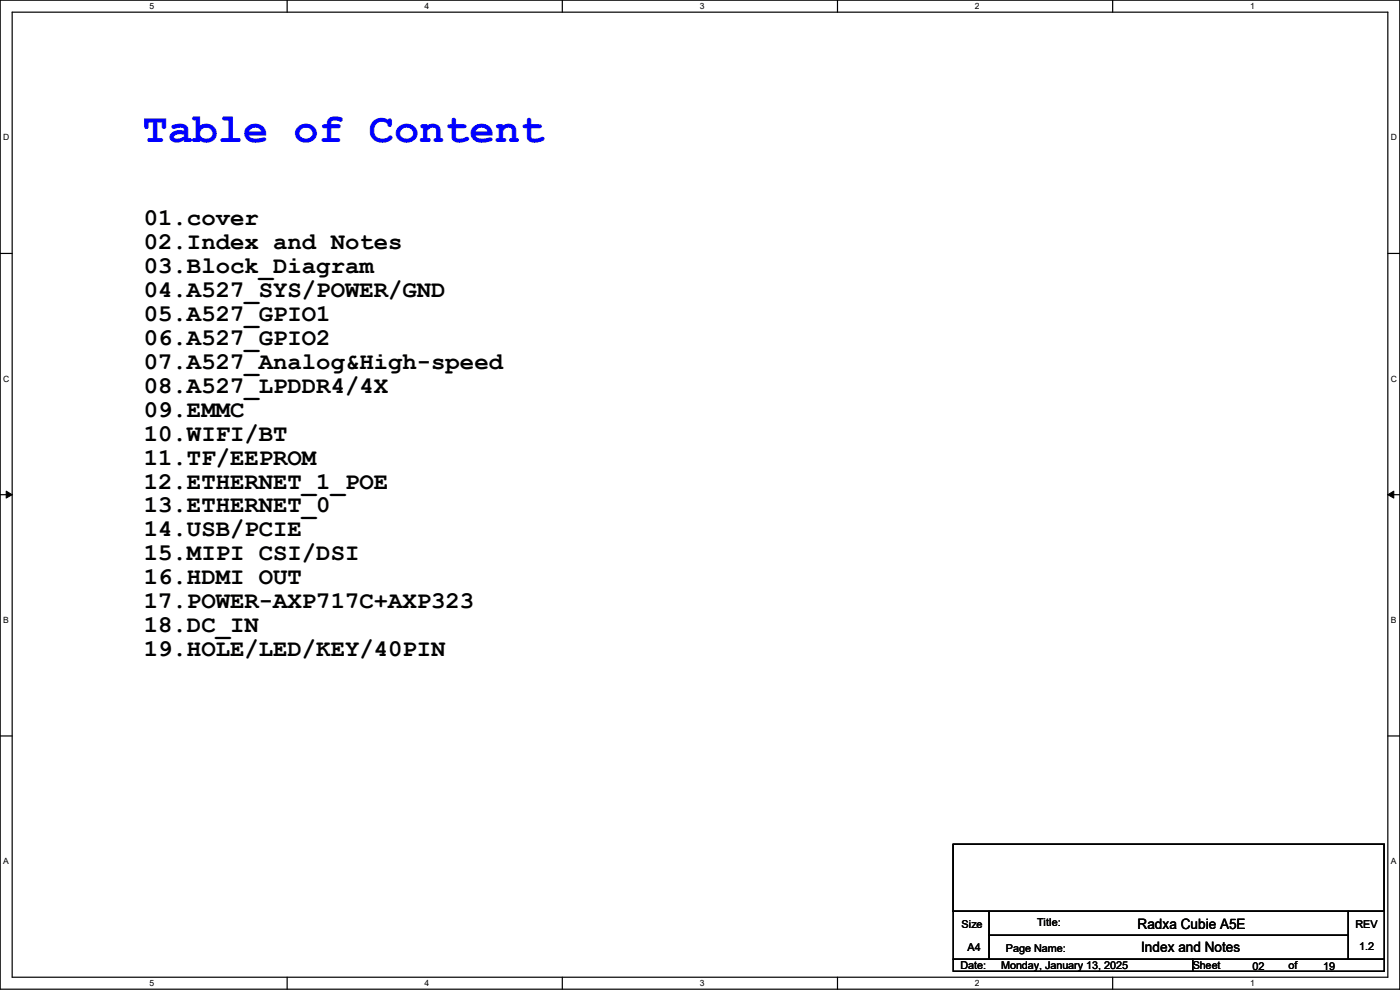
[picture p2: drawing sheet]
<svg xmlns="http://www.w3.org/2000/svg" width="297mm" height="210mm" viewBox="0 0 297 210" stroke-linecap="round" stroke-linejoin="round" font-family="sans-serif">
<defs><g id="words">
<text font-size="8.9" fill="#00f" x="30.3" y="30.1">Table of Content</text>
<g font-size="5.1">
<text x="30.5" y="47.8">01.cover</text>
<text x="30.5" y="52.8">02.Index and Notes</text>
<text x="30.5" y="57.9">03.Block_Diagram</text>
<text x="30.5" y="63">04.A527_SYS/POWER/GND</text>
<text x="30.5" y="68.1">05.A527_GPIO1</text>
<text x="30.5" y="73.2">06.A527_GPIO2</text>
<text x="30.5" y="78.2">07.A527_Analog&amp;High-speed</text>
<text x="30.5" y="83.3">08.A527_LPDDR4/4X</text>
<text x="30.5" y="88.4">09.EMMC</text>
<text x="30.5" y="93.5">10.WIFI/BT</text>
<text x="30.5" y="98.6">11.TF/EEPROM</text>
<text x="30.5" y="103.6">12.ETHERNET_1_POE</text>
<text x="30.5" y="108.7">13.ETHERNET_0</text>
<text x="30.5" y="113.8">14.USB/PCIE</text>
<text x="30.5" y="118.9">15.MIPI CSI/DSI</text>
<text x="30.5" y="124">16.HDMI OUT</text>
<text x="30.5" y="129">17.POWER-AXP717C+AXP323</text>
<text x="30.5" y="134.1">18.DC_IN</text>
<text x="30.5" y="139.2">19.HOLE/LED/KEY/40PIN</text>
</g>
<g font-size="3">
<text x="241.3" y="197.1">Radxa Cubie A5E</text>
<text x="242.1" y="201.9">Index and Notes</text>
</g>
<g font-size="2.3">
<text x="204" y="196.9">Size</text>
<text x="220" y="196.4">Title:</text>
<text x="287.6" y="196.9">REV</text>
<text x="205.3" y="201.8">A4</text>
<text x="213.4" y="202">Page Name:</text>
<text x="288.3" y="201.5">1.2</text>
<text x="203.8" y="205.6">Date:</text>
<text x="212.4" y="205.6">Monday, January 13, 2025</text>
<text x="253" y="205.6">Sheet</text>
<text x="265.7" y="205.8">02</text>
<text x="273.3" y="205.6">of</text>
<text x="280.7" y="205.8">19</text>
</g>
<g font-size="1.8">
<text x="31.7" y="1.9">5</text>
<text x="90.1" y="1.9">4</text>
<text x="148.5" y="1.9">3</text>
<text x="206.8" y="1.9">2</text>
<text x="265.2" y="1.9">1</text>
<text x=".7" y="29.8">D</text>
<text x="295.1" y="29.8">D</text>
<text x=".7" y="80.9">C</text>
<text x="295.1" y="80.9">C</text>
<text x=".7" y="132.1">B</text>
<text x="295.1" y="132.1">B</text>
<text x=".7" y="183.3">A</text>
<text x="295.1" y="183.3">A</text>
<text x="31.7" y="209.2">5</text>
<text x="90.1" y="209.2">4</text>
<text x="148.5" y="209.2">3</text>
<text x="206.8" y="209.2">2</text>
<text x="265.2" y="209.2">1</text>
</g>
</g></defs>
<path d="M0 0h297v209.8h-297zM2.6 2.6h291.8v204.7h-291.8z" fill="none" stroke="#000" stroke-width=".25"/>
<g fill="#fff">
<path d="M31.7 .3h1v2h-1z"/>
<path d="M31.7 207.6h1v1.9h-1z"/>
</g>
<path d="M60.9 0v2.6M60.9 207.3v2.5" fill="none" stroke="#000" stroke-width=".25"/>
<g fill="#fff">
<path d="M90.1 .3h1v2h-1z"/>
<path d="M90.1 207.6h1v1.9h-1z"/>
</g>
<path d="M119.3 0v2.6M119.3 207.3v2.5" fill="none" stroke="#000" stroke-width=".25"/>
<g fill="#fff">
<path d="M148.5 .3h.9v2h-.9z"/>
<path d="M148.5 207.6h.9v1.9h-.9z"/>
</g>
<path d="M177.7 0v2.6M177.7 207.3v2.5" fill="none" stroke="#000" stroke-width=".25"/>
<g fill="#fff">
<path d="M206.8 .3h1v2h-1z"/>
<path d="M206.8 207.6h1v1.9h-1z"/>
</g>
<path d="M236.1 0v2.6M236.1 207.3v2.5" fill="none" stroke="#000" stroke-width=".25"/>
<g fill="#fff">
<path d="M265.2 .3h1v2h-1z"/>
<path d="M265.2 207.6h1v1.9h-1z"/>
<path d="M.7 28.2h1.2v1.9h-1.2z"/>
<path d="M295.1 28.2h1.2v1.9h-1.2z"/>
<path d="M.7 79.3h1.2v2h-1.2z"/>
<path d="M295.1 79.3h1.2v2h-1.2z"/>
</g>
<path d="M0 53.8h2.6M294.4 53.8h2.6" fill="none" stroke="#000" stroke-width=".25"/>
<g fill="#fff">
<path d="M.7 130.5h1.2v2h-1.2z"/>
<path d="M295.1 130.5h1.1v2h-1.1z"/>
</g>
<path d="M0 104.9h2.6M294.4 104.9h2.6" fill="none" stroke="#000" stroke-width=".25"/>
<path d="M1.3 104.2l1.3 .7-1.3 .8zM294.4 104.9l1.3-.7v1.5z" fill="#000" stroke="#000" stroke-width=".21"/>
<g fill="#fff">
<path d="M.7 181.7h1.2v2h-1.2z"/>
<path d="M295.1 181.7h1.1v2h-1.1z"/>
</g>
<path d="M0 156.1h2.6M294.4 156.1h2.6M202.2 179.1h91.5v14.2h-91.5zM202.2 193.3h7.6v10.2h-7.6zM209.8 193.3h76.2v5.1h-76.2zM209.8 198.4h76.2v5.1h-76.2zM286 193.3h7.7v10.2h-7.7zM202.2 203.5h50.8v2.5h-50.8zM253 203.5h40.7v2.5h-40.7z" fill="none" stroke="#000" stroke-width=".25"/>
<use href="#words"/>
</svg>
